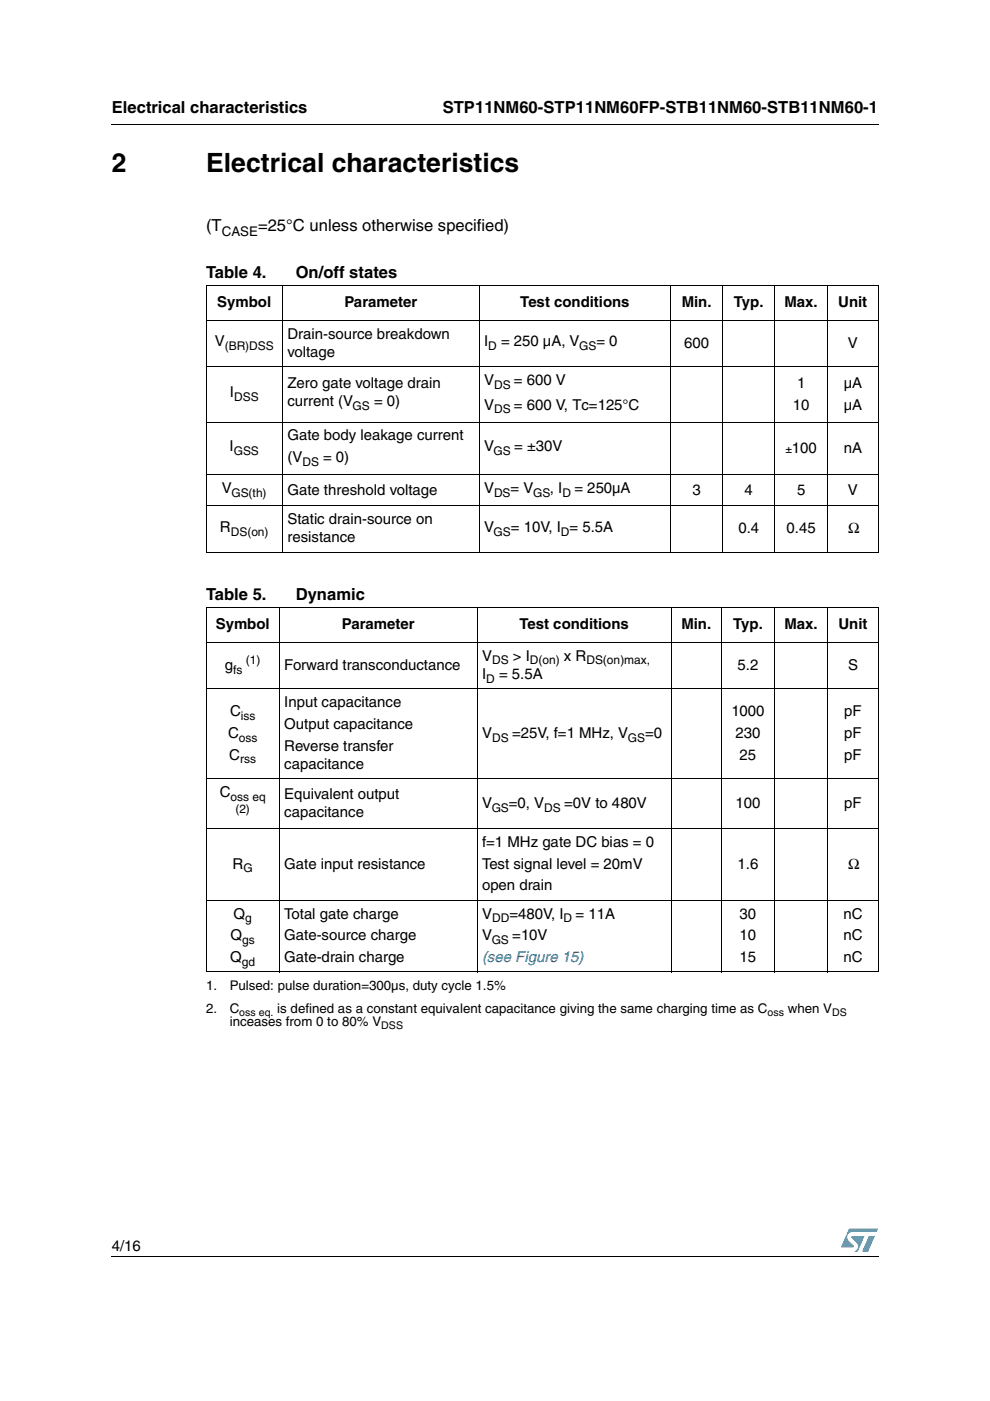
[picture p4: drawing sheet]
<svg xmlns="http://www.w3.org/2000/svg" width="210mm" height="297mm" viewBox="0 0 210 297" stroke-linecap="round" stroke-linejoin="round" font-family="sans-serif">
<defs><g id="words">
<g font-size="5.6">
<text x="23.7" y="36.4">2</text>
<text x="43.7" y="36.4">Electrical characteristics</text>
</g>
<g font-size="3.5">
<text x="23.7" y="23.9">Electrical characteristics</text>
<text x="93.9" y="23.9">STP11NM60-STP11NM60FP-STB11NM60-STB11NM60-1</text>
<text x="43.7" y="49.1">(T</text>
<text x="54.7" y="49.1">=25°C unless otherwise specified)</text>
<text x="43.7" y="58.9">Table 4.</text>
<text x="62.7" y="58.9">On/off states</text>
<text x="43.7" y="127.3">Table 5.</text>
<text x="62.7" y="127.3">Dynamic</text>
</g>
<g font-size="3.2">
<text x="46.1" y="65.1">Symbol</text>
<text x="73" y="65.1">Parameter</text>
<text x="110.3" y="65.1">Test conditions</text>
<text x="144.5" y="65.1">Min.</text>
<text x="155.6" y="65.1">Typ.</text>
<text x="166.3" y="65.1">Max.</text>
<text x="177.7" y="65.1">Unit</text>
<text x="60.9" y="71.8">Drain-source breakdown</text>
<text x="45.5" y="73.4">V</text>
<text x="60.9" y="75.6">voltage</text>
<text x="102.6" y="73.4">I</text>
<text x="106.2" y="73.4">= 250 µA, V</text>
<text x="126.4" y="73.4">= 0</text>
<text x="145.1" y="73.7">600</text>
<text x="179.8" y="73.7">V</text>
<text x="60.9" y="82.3">Zero gate voltage drain</text>
<text x="102.6" y="81.6">V</text>
<text x="109" y="81.6">= 600 V</text>
<text x="169" y="82.2">1</text>
<text x="178.9" y="82.2">µA</text>
<text x="48.7" y="84.2">I</text>
<text x="60.9" y="86.2">current (V</text>
<text x="79.3" y="86.2">= 0)</text>
<text x="102.6" y="86.8">V</text>
<text x="109" y="86.8">= 600 V, Tc=125°C</text>
<text x="168.1" y="86.8">10</text>
<text x="178.9" y="86.8">µA</text>
<text x="48.7" y="95.7">I</text>
<text x="60.9" y="93.4">Gate body leakage current</text>
<text x="102.6" y="95.7">V</text>
<text x="109" y="95.7">= ±30V</text>
<text x="167.9" y="96">100</text>
<text x="178.9" y="96">nA</text>
<text x="60.9" y="98">(V</text>
<text x="68.5" y="98">= 0)</text>
<text x="47.1" y="104.6">V</text>
<text x="60.9" y="104.9">Gate threshold voltage</text>
<text x="102.6" y="104.6">V</text>
<text x="108.3" y="104.6">= V</text>
<text x="116.6" y="104.6">, I</text>
<text x="121.8" y="104.6">= 250µA</text>
<text x="146.8" y="104.9">3</text>
<text x="157.9" y="104.9">4</text>
<text x="169" y="104.9">5</text>
<text x="179.8" y="104.9">V</text>
<text x="46.6" y="112.8">R</text>
<text x="60.9" y="111.1">Static drain-source on</text>
<text x="102.6" y="112.8">V</text>
<text x="108.3" y="112.8">= 10V, I = 5.5A</text>
<text x="156.5" y="113.1">0.4</text>
<text x="166.8" y="113.1">0.45</text>
<text x="179.8" y="113.1">Ω</text>
<text x="60.9" y="115">resistance</text>
<text x="45.7" y="133.4">Symbol</text>
<text x="72.5" y="133.4">Parameter</text>
<text x="110.1" y="133.4">Test conditions</text>
<text x="144.5" y="133.4">Min.</text>
<text x="155.4" y="133.4">Typ.</text>
<text x="166.3" y="133.4">Max.</text>
<text x="177.8" y="133.4">Unit</text>
<text x="47.7" y="142">g</text>
<text x="60.3" y="142">Forward transconductance</text>
<text x="102.2" y="144">I</text>
<text x="102.2" y="140.1">V</text>
<text x="105.8" y="144">= 5.5A</text>
<text x="108.7" y="140.1">&gt; I</text>
<text x="119.6" y="140.1">x R</text>
<text x="156.4" y="142">5.2</text>
<text x="179.8" y="142">S</text>
<text x="60.3" y="149.9">Input capacitance</text>
<text x="48.8" y="151.9">C</text>
<text x="60.3" y="154.5">Output capacitance</text>
<text x="155.1" y="151.9">1000</text>
<text x="179" y="151.9">pF</text>
<text x="48.3" y="156.5">C</text>
<text x="48.6" y="161.1">C</text>
<text x="60.3" y="159.1">Reverse transfer</text>
<text x="102.2" y="156.5">V</text>
<text x="108.6" y="156.5">=25V, f=1 MHz, V</text>
<text x="136.8" y="156.5">=0</text>
<text x="155.9" y="156.5">230</text>
<text x="156.8" y="161.1">25</text>
<text x="179" y="156.5">pF</text>
<text x="179" y="161.1">pF</text>
<text x="60.3" y="163">capacitance</text>
<text x="46.6" y="169">C</text>
<text x="60.3" y="169.4">Equivalent output</text>
<text x="60.3" y="173.2">capacitance</text>
<text x="102.2" y="171.3">V</text>
<text x="107.9" y="171.3">=0, V</text>
<text x="119.6" y="171.3">=0V to 480V</text>
<text x="155.9" y="171.3">100</text>
<text x="179" y="171.3">pF</text>
<text x="102.2" y="179.6">f=1 MHz gate DC bias = 0</text>
<text x="49.3" y="184.2">R</text>
<text x="60.3" y="184.2">Gate input resistance</text>
<text x="102.2" y="184.2">Test signal level = 20mV</text>
<text x="156.4" y="184.2">1.6</text>
<text x="179.9" y="184.2">Ω</text>
<text x="102.2" y="188.8">open drain</text>
<text x="49.5" y="194.8">Q</text>
<text x="60.3" y="194.8">Total gate charge</text>
<text x="102.2" y="194.8">V</text>
<text x="108" y="194.8">=480V, I</text>
<text x="122" y="194.8">= 11A</text>
<text x="156.8" y="194.8">30</text>
<text x="178.8" y="194.8">nC</text>
<text x="48.8" y="203.9">Q</text>
<text x="48.9" y="199.3">Q</text>
<text x="60.3" y="199.3">Gate-source charge</text>
<text x="60.3" y="203.9">Gate-drain charge</text>
<text x="102.2" y="199.3">V</text>
<text x="108.6" y="199.3">=10V</text>
<text x="156.8" y="199.3">10</text>
<text x="156.8" y="203.9">15</text>
<text x="178.8" y="199.3">nC</text>
<text x="178.8" y="203.9">nC</text>
<text x="23.7" y="265.1">4/16</text>
</g>
<text font-size="3.2" fill="#00f" x="102.2" y="203.9">(see Figure 15)</text>
<g font-size="2.8">
<text x="47" y="50">CASE</text>
<text x="43.7" y="209.9">1.</text>
<text x="48.7" y="209.9">Pulsed: pulse duration=300µs, duty cycle 1.5%</text>
<text x="43.7" y="214.8">2.</text>
<text x="48.7" y="214.8">C</text>
<text x="58.8" y="214.8">is defined as a constant equivalent capacitance giving the same charging time as C</text>
<text x="167" y="214.8">when V</text>
<text x="48.7" y="217.6">inceases from 0 to 80% V</text>
</g>
<g font-size="2.5">
<text x="47.6" y="74.2">(BR)DSS</text>
<text x="103.5" y="74.2">D</text>
<text x="122.8" y="74.2">GS</text>
<text x="104.8" y="82.4">DS</text>
<text x="49.6" y="85">DSS</text>
<text x="74.8" y="87">GS</text>
<text x="104.8" y="87.6">DS</text>
<text x="166.6" y="96">±</text>
<text x="49.6" y="96.5">GSS</text>
<text x="64.1" y="98.8">DS</text>
<text x="104.6" y="96.5">GS</text>
<text x="49.1" y="105.3">GS(th)</text>
<text x="104.8" y="105.3">DS</text>
<text x="113" y="105.3">GS</text>
<text x="119.3" y="105.3">D</text>
<text x="48.9" y="113.6">DS(on)</text>
<text x="104.6" y="113.6">GS</text>
<text x="118.9" y="113.6">D</text>
<text x="49.4" y="142.8">fs</text>
<text x="52.1" y="140.7">(1)</text>
<text x="104.3" y="140.9">DS</text>
<text x="112.4" y="140.9">D(on)</text>
<text x="124.3" y="140.9">DS(on)max,</text>
<text x="103.1" y="144.7">D</text>
<text x="51.1" y="152.7">iss</text>
<text x="50.6" y="157.3">oss</text>
<text x="50.9" y="161.9">rss</text>
<text x="104.3" y="157.3">DS</text>
<text x="133.1" y="157.3">GS</text>
<text x="48.9" y="169.8">oss eq</text>
<text x="49.9" y="172.3">(2)</text>
<text x="104.2" y="172.1">GS</text>
<text x="115.4" y="172.1">DS</text>
<text x="51.6" y="185">G</text>
<text x="52" y="195.5">g</text>
<text x="104.3" y="195.5">DD</text>
<text x="119.5" y="195.5">D</text>
<text x="51.4" y="200.1">gs</text>
<text x="104.2" y="200.1">GS</text>
<text x="51.3" y="204.7">gd</text>
</g>
<g font-size="2.2">
<text x="50.7" y="215.5">oss eq.</text>
<text x="162.8" y="215.5">oss</text>
<text x="176.4" y="215.5">DS</text>
<text x="80.8" y="218.3">DSS</text>
</g>
</g></defs>
<g fill="#0099d8">
<path d="M184.2 262.1h1.3l-1.4 3.3h-1.3z"/>
<path d="M180 260.5h6.2l-.3 .7h-5.2a1.11 1.11 0 0 0-1 .7 1.11 1.11 0 0 0 .3 1.2l1 1v.3l-2.7 .1z"/>
<path d="M180.6 262.1h2.7l-1.4 3.3-.7-.1a1.16 1.16 0 0 0 .4-1.8l-1-1.1z"/>
</g>
<path d="M23.6 26.2l.1 .2zM23.6 266.3l.1 .1z" fill="#000"/>
<g fill="none" stroke="#000" stroke-width=".21">
<path d="M23.7 26.3h162.6M43.6 60.5h142.7M43.6 67.9h142.7M43.6 77.8h142.7M43.7 60.6v7.2M43.7 68v49.1M59.9 60.4v56.8M101.6 60.4v56.8M142.2 60.4v56.8M153.2 60.4v56.8M164.3 60.4v56.8M175.5 60.4v56.8"/>
<path d="M186.2 60.6v7.2M186.2 68v49.1M43.6 89.5h142.7M43.6 100.7h142.7M43.6 107.3h142.7M43.6 117.1h142.7M43.6 128.8h142.7M43.6 136.2h142.7M43.7 128.9v7.2M43.7 136.3v69.7M59.2 128.7v77.4M101.2 128.7v77.4"/>
<path d="M142.3 128.7v77.4M153 128.7v77.4M164.2 128.7v77.4M175.5 128.7v77.4M186.2 128.9v7.2M186.2 136.3v69.7M43.6 146.1h142.7M43.6 165.1h142.7M43.6 175.7h142.7M43.6 190.9h142.7M43.6 206h142.7M23.7 266.3h162.6"/>
</g>
<use href="#words"/>
</svg>
